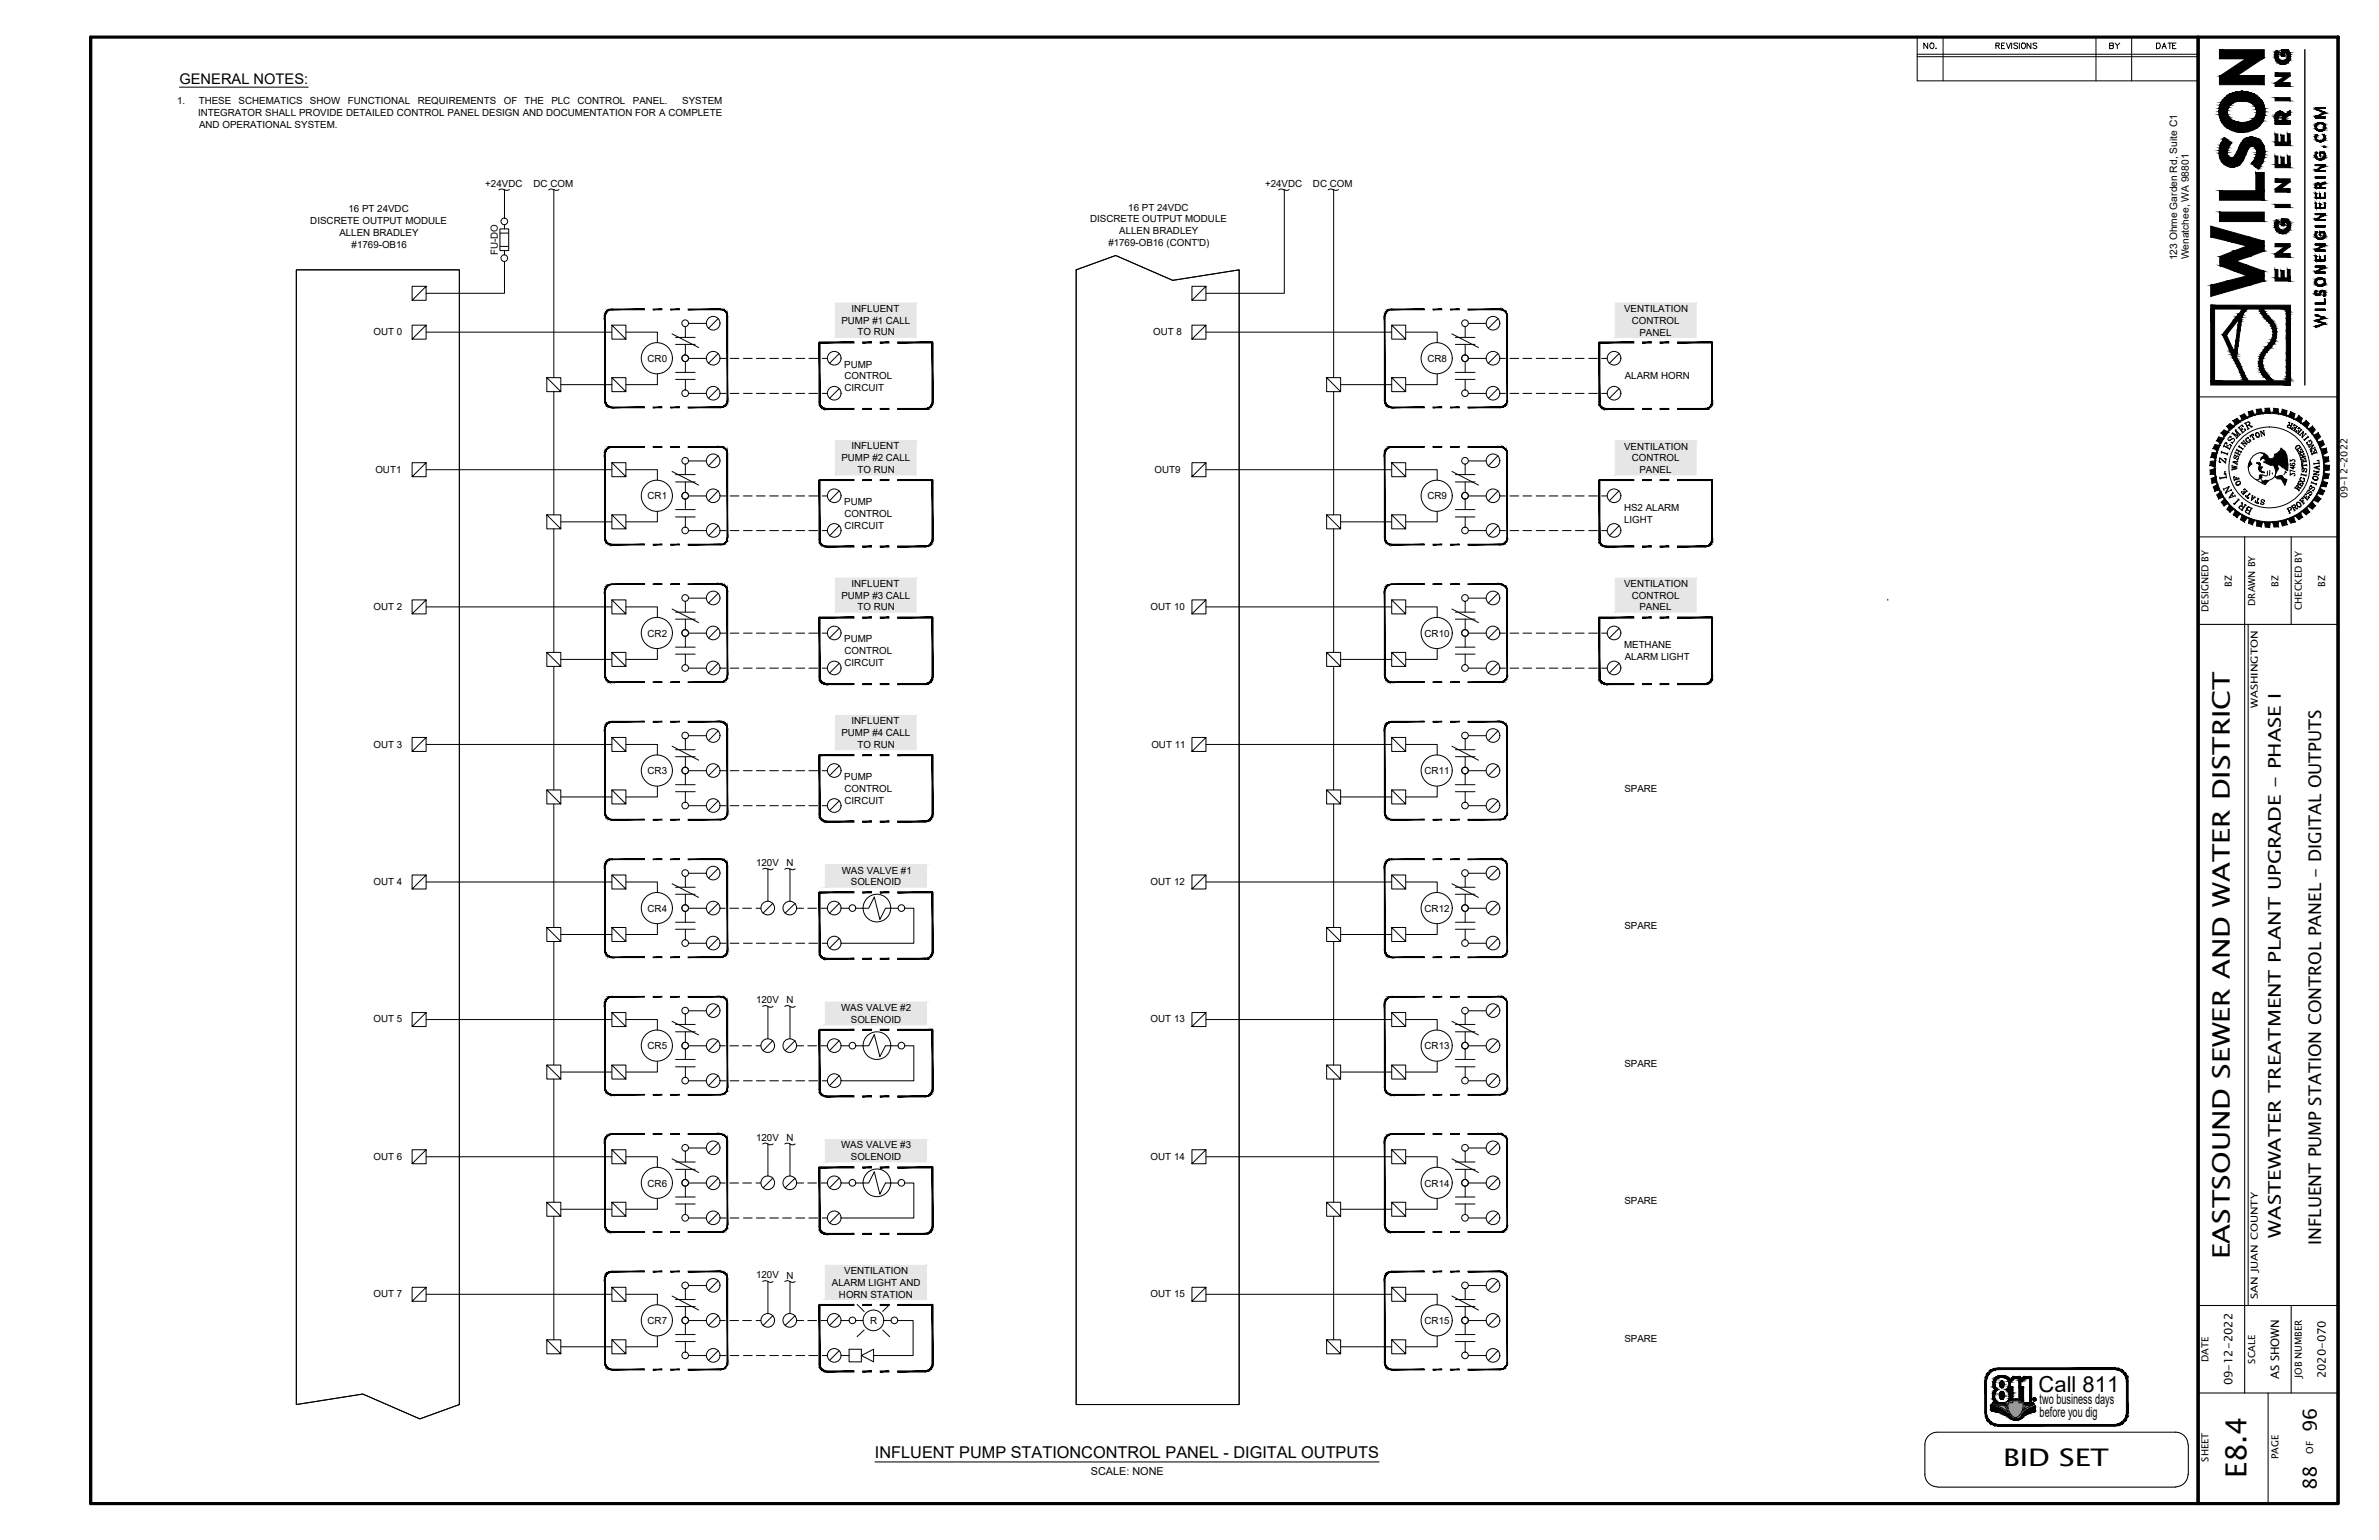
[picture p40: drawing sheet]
<svg xmlns="http://www.w3.org/2000/svg" width="432mm" height="279mm" viewBox="0 0 432 279" stroke-linecap="round" stroke-linejoin="round" font-family="sans-serif">
<defs><g id="words">
<g font-size="14.1">
<text x="410.9" y="53.5" transform="rotate(-90 410.9 53.5)">W</text>
<text x="109.7" y="57" transform="rotate(90 109.7 57)">_i i o i ._________i i_ i i__i i</text>
<text x="250.9" y="56" transform="rotate(90 250.9 56)">O Lili io LO Oi o O Oi</text>
<text x="132.2" y="248.5" transform="rotate(-90 132.2 248.5)">OS OS OS OS OS OS OS OS</text>
<text x="273.3" y="248.5" transform="rotate(-90 273.3 248.5)">iOS iOSi Oli OS OS iOS OS OS</text>
</g>
<text font-size="11.3" x="410.9" y="40.2" transform="rotate(-90 410.9 40.2)">ILSON</text>
<text font-size="8.5" x="361.5" y="250.4" transform="rotate(90 361.5 250.4)">co</text>
<text font-size="6.3" x="152.7" y="147.4" transform="rotate(-90 152.7 147.4)">0 0</text>
<g font-size="5.6">
<text x="152.7" y="123.4" transform="rotate(-90 152.7 123.4)">06</text>
<text x="294.2" y="123.4" transform="rotate(-90 294.2 123.4)">06</text>
</g>
<text font-size="5.3" x="407.7" y="268.2" transform="rotate(-90 407.7 268.2)">E8.4</text>
<g font-size="4.6">
<text x="102.4" y="70.9" transform="rotate(-90 102.4 70.9)">Z</text>
<text x="243.9" y="70.9" transform="rotate(-90 243.9 70.9)">Z</text>
<text x="152.7" y="72.6" transform="rotate(-90 152.7 72.6)">6 6</text>
<text x="294.2" y="72.6" transform="rotate(-90 294.2 72.6)">6 6</text>
<text x="219.5" y="86.5" transform="rotate(-90 219.5 86.5)">N</text>
<text x="102.4" y="95.8" transform="rotate(-90 102.4 95.8)">Z</text>
<text x="243.9" y="95.8" transform="rotate(-90 243.9 95.8)">Z</text>
<text x="152.7" y="97.5" transform="rotate(-90 152.7 97.5)">6 6</text>
<text x="294.2" y="97.5" transform="rotate(-90 294.2 97.5)">6 6</text>
<text x="219.5" y="111.4" transform="rotate(-90 219.5 111.4)">N</text>
<text x="102.4" y="120.8" transform="rotate(-90 102.4 120.8)">Z</text>
<text x="243.9" y="120.8" transform="rotate(-90 243.9 120.8)">Z</text>
<text x="219.5" y="136.2" transform="rotate(-90 219.5 136.2)">N</text>
<text x="102.4" y="145.8" transform="rotate(-90 102.4 145.8)">Z</text>
<text x="243.9" y="145.8" transform="rotate(-90 243.9 145.8)">Z</text>
<text x="219.5" y="161.1" transform="rotate(-90 219.5 161.1)">N</text>
<text x="102.4" y="170.7" transform="rotate(-90 102.4 170.7)">Z</text>
<text x="243.9" y="171.3" transform="rotate(-90 243.9 171.3)">0</text>
<text x="219.5" y="186.3" transform="rotate(-90 219.5 186.3)">N</text>
<text x="102.4" y="195.7" transform="rotate(-90 102.4 195.7)">Z</text>
<text x="243.9" y="195.7" transform="rotate(-90 243.9 195.7)">Z</text>
<text x="219.5" y="211.2" transform="rotate(-90 219.5 211.2)">N</text>
<text x="102.4" y="220.6" transform="rotate(-90 102.4 220.6)">Z</text>
<text x="243.9" y="220.6" transform="rotate(-90 243.9 220.6)">Z</text>
<text x="219.5" y="236.1" transform="rotate(-90 219.5 236.1)">N</text>
<text x="102.4" y="245.7" transform="rotate(-90 102.4 245.7)">0</text>
<text x="243.9" y="245.3" transform="rotate(-90 243.9 245.3)">Z</text>
</g>
<g font-size="4.4">
<text x="404.7" y="228.5" transform="rotate(-90 404.7 228.5)">EASTSOUND SEWER AND WATER DISTRICT</text>
<text x="363.6" y="265.9">BID SET</text>
</g>
<g font-size="4.2">
<text x="415.8" y="38.6" transform="rotate(-90 415.8 38.6)">ENGINEERING</text>
<text x="405.6" y="90.2" transform="rotate(-90 405.6 90.2)">ALZlea</text>
<text x="419.2" y="94.6" transform="rotate(-90 419.2 94.6)">fisieOFfd</text>
<text x="77.9" y="136.4" transform="rotate(-90 77.9 136.4)">N</text>
<text x="77.9" y="161.3" transform="rotate(-90 77.9 161.3)">5</text>
<text x="77.9" y="186.3" transform="rotate(-90 77.9 186.3)">N</text>
<text x="77.9" y="211.2" transform="rotate(-90 77.9 211.2)">N</text>
</g>
<text font-size="4" x="370" y="252.5">Call 811</text>
<g font-size="3.5">
<text x="364" y="7.7" transform="rotate(90 364 7.7)">&gt;</text>
<text x="420.5" y="259.8" transform="rotate(-90 420.5 259.8)">96</text>
<text x="420.5" y="270.3" transform="rotate(-90 420.5 270.3)">88</text>
</g>
<g font-size="3.2">
<text x="409.8" y="93.2" transform="rotate(-90 409.8 93.2)">95 /7) C2</text>
<text x="414" y="224.5" transform="rotate(-90 414 224.5)">WASTEWATER TREATMENT PLANT UPGRADE - PHASE I</text>
<text x="421.3" y="225.9" transform="rotate(-90 421.3 225.9)">INFLUENT PUMP STATION CONTROL PANEL - DIGITAL OUTPUTS</text>
</g>
<text font-size="3" x="158.8" y="264.6">INFLUENT PUMP STATIONCONTROL PANEL - DIGITAL OUTPUTS</text>
<g font-size="2.8">
<text x="101.5" y="34.9" transform="rotate(-90 101.5 34.9)">l</text>
<text x="234" y="35" transform="rotate(-90 234 35)">1</text>
<text x="243" y="34.5" transform="rotate(-90 243 34.5)">i</text>
</g>
<text font-size="2.7" x="32.6" y="15.2">GENERAL NOTES:</text>
<g font-size="2.6">
<text x="370.2" y="254.7">two business days</text>
<text x="370.2" y="257.1">before you dig</text>
</g>
<g font-size="2.5">
<text x="422" y="59.4" transform="rotate(-90 422 59.4)">WILSONENGINEERING.COM</text>
<text x="156.5" y="62" transform="rotate(90 156.5 62)">1</text>
<text x="159.6" y="62" transform="rotate(90 159.6 62)">1</text>
<text x="298" y="62" transform="rotate(90 298 62)">1</text>
<text x="301.2" y="62" transform="rotate(90 301.2 62)">I</text>
<text x="158.2" y="74.3" transform="rotate(-90 158.2 74.3)">I</text>
<text x="161.4" y="74.3" transform="rotate(-90 161.4 74.3)">I</text>
<text x="299.8" y="74.3" transform="rotate(-90 299.8 74.3)">1</text>
<text x="302.9" y="74.3" transform="rotate(-90 302.9 74.3)">I</text>
<text x="156.5" y="87" transform="rotate(90 156.5 87)">I</text>
<text x="159.6" y="87" transform="rotate(90 159.6 87)">I</text>
<text x="298" y="87" transform="rotate(90 298 87)">I</text>
<text x="301.2" y="87" transform="rotate(90 301.2 87)">I</text>
<text x="421" y="88.1" transform="rotate(-90 421 88.1)">JONAL SS</text>
<text x="156.5" y="99" transform="rotate(90 156.5 99)">I</text>
<text x="159.6" y="99" transform="rotate(90 159.6 99)">I</text>
<text x="298" y="99" transform="rotate(90 298 99)">I</text>
<text x="301.2" y="99.1" transform="rotate(90 301.2 99.1)">I</text>
<text x="156.5" y="111.9" transform="rotate(90 156.5 111.9)">I</text>
<text x="159.6" y="111.9" transform="rotate(90 159.6 111.9)">I</text>
<text x="299.8" y="112.2" transform="rotate(-90 299.8 112.2)">I</text>
<text x="302.9" y="112.2" transform="rotate(-90 302.9 112.2)">I</text>
<text x="156.5" y="123.9" transform="rotate(90 156.5 123.9)">1</text>
<text x="159.6" y="123.9" transform="rotate(90 159.6 123.9)">1</text>
<text x="298" y="123.9" transform="rotate(90 298 123.9)">I</text>
<text x="301.2" y="123.9" transform="rotate(90 301.2 123.9)">I</text>
<text x="156.5" y="136.8" transform="rotate(90 156.5 136.8)">I</text>
<text x="159.6" y="136.8" transform="rotate(90 159.6 136.8)">I</text>
<text x="156.5" y="148.9" transform="rotate(90 156.5 148.9)">I</text>
<text x="159.6" y="148.9" transform="rotate(90 159.6 148.9)">I</text>
<text x="134.1" y="164.9" transform="rotate(-90 134.1 164.9)">I</text>
<text x="146.5" y="164.7" transform="rotate(90 146.5 164.7)">1</text>
<text x="134.1" y="189.8" transform="rotate(-90 134.1 189.8)">I</text>
<text x="146.5" y="189.7" transform="rotate(90 146.5 189.7)">1</text>
<text x="134.1" y="214.7" transform="rotate(-90 134.1 214.7)">I</text>
<text x="146.5" y="214.5" transform="rotate(90 146.5 214.5)">I</text>
<text x="134.1" y="239.7" transform="rotate(-90 134.1 239.7)">I</text>
<text x="146.5" y="239.4" transform="rotate(90 146.5 239.4)">I</text>
</g>
<g font-size="2.1">
<text x="405.2" y="251.3" transform="rotate(-90 405.2 251.3)">09-12-2022</text>
<text x="413.7" y="250.3" transform="rotate(-90 413.7 250.3)">AS SHOWN</text>
<text x="422.1" y="250.1" transform="rotate(-90 422.1 250.1)">2020-070</text>
</g>
<text font-size="2" x="198" y="267.6">SCALE: NONE</text>
<g font-size="1.9">
<text x="395.2" y="47.2" transform="rotate(-90 395.2 47.2)">123 Ohme Garden Rd, Suite C1</text>
<text x="397.3" y="47.1" transform="rotate(-90 397.3 47.1)">Wenatchee, WA 98801</text>
</g>
<g font-size="1.8">
<text x="382.8" y="7.8" transform="rotate(90 382.8 7.8)">m</text>
<text x="32.1" y="18.9">1.</text>
<text x="35.9" y="21">INTEGRATOR SHALL PROVIDE DETAILED CONTROL PANEL DESIGN AND DOCUMENTATION FOR A COMPLETE</text>
<text x="36.1" y="18.9">THESE</text>
<text x="36.1" y="23.2">AND OPERATIONAL SYSTEM.</text>
<text x="43.3" y="18.9">SCHEMATICS</text>
<text x="56.3" y="18.9">SHOW</text>
<text x="63.1" y="18.9">FUNCTIONAL</text>
<text x="75.8" y="18.9">REQUIREMENTS</text>
<text x="91.4" y="18.9">OF</text>
<text x="95.2" y="18.9">THE</text>
<text x="100.1" y="18.9">PLC</text>
<text x="104.8" y="18.9">CONTROL</text>
<text x="114.9" y="18.9">PANEL.</text>
<text x="123.8" y="18.9">SYSTEM</text>
<text x="88.1" y="33.8">+24VDC</text>
<text x="96.8" y="33.8">DC COM</text>
<text x="229.6" y="33.8">+24VDC</text>
<text x="238.3" y="33.8">DC COM</text>
<text x="56.3" y="40.7">DISCRETE OUTPUT MODULE</text>
<text x="63.2" y="38.5">16 PT 24VDC</text>
<text x="197.9" y="40.3">DISCRETE OUTPUT MODULE</text>
<text x="204.8" y="38.2">16 PT 24VDC</text>
<text x="61.6" y="42.8">ALLEN BRADLEY</text>
<text x="63.8" y="45">#1769-OB16</text>
<text x="90.4" y="46.3" transform="rotate(-90 90.4 46.3)">FU-DO</text>
<text x="201.2" y="44.6">#1769-OB16 (CONT'D)</text>
<text x="203.1" y="42.5">ALLEN BRADLEY</text>
<text x="152.7" y="58.7">PUMP #1 CALL</text>
<text x="154.6" y="56.6">INFLUENT</text>
<text x="294.8" y="56.6">VENTILATION</text>
<text x="296.2" y="58.7">CONTROL</text>
<text x="67.8" y="60.8">OUT 0</text>
<text x="117.5" y="65.7">CR0</text>
<text x="155.6" y="60.8">TO RUN</text>
<text x="209.3" y="60.8">OUT 8</text>
<text x="259.1" y="65.7">CR8</text>
<text x="297.6" y="60.9">PANEL</text>
<text x="153.2" y="66.7">PUMP</text>
<text x="153.3" y="68.8">CONTROL</text>
<text x="153.3" y="70.9">CIRCUIT</text>
<text x="294.9" y="68.8">ALARM HORN</text>
<text x="152.7" y="83.6">PUMP #2 CALL</text>
<text x="154.6" y="81.5">INFLUENT</text>
<text x="294.8" y="81.6">VENTILATION</text>
<text x="296.2" y="83.7">CONTROL</text>
<text x="68.1" y="85.7">OUT1</text>
<text x="155.6" y="85.8">TO RUN</text>
<text x="209.5" y="85.7">OUT9</text>
<text x="297.6" y="85.9">PANEL</text>
<text x="416.6" y="87.9" transform="rotate(-90 416.6 87.9)">% , 37463 _ /A</text>
<text x="117.5" y="90.6">CR1</text>
<text x="153.2" y="91.6">PUMP</text>
<text x="153.3" y="93.7">CONTROL</text>
<text x="153.3" y="95.9">CIRCUIT</text>
<text x="259.1" y="90.6">CR9</text>
<text x="294.8" y="92.7">HS2 ALARM</text>
<text x="294.8" y="94.8">LIGHT</text>
<text x="426.1" y="90.4" transform="rotate(-90 426.1 90.4)">09-12-2022</text>
<text x="154.6" y="106.5">INFLUENT</text>
<text x="294.8" y="106.5">VENTILATION</text>
<text x="405.1" y="106.4" transform="rotate(-90 405.1 106.4)">BZ</text>
<text x="413.6" y="106.4" transform="rotate(-90 413.6 106.4)">BZ</text>
<text x="422" y="106.4" transform="rotate(-90 422 106.4)">BZ</text>
<text x="67.8" y="110.7">OUT 2</text>
<text x="152.7" y="108.6">PUMP #3 CALL</text>
<text x="155.6" y="110.7">TO RUN</text>
<text x="208.9" y="110.7">OUT 10</text>
<text x="296.2" y="108.6">CONTROL</text>
<text x="297.6" y="110.7">PANEL</text>
<text x="400.9" y="111" transform="rotate(-90 400.9 111)">DESIGNED BY</text>
<text x="409.3" y="109.9" transform="rotate(-90 409.3 109.9)">DRAWN BY</text>
<text x="417.8" y="110.7" transform="rotate(-90 417.8 110.7)">CHECKED BY</text>
<text x="117.5" y="115.5">CR2</text>
<text x="153.2" y="116.5">PUMP</text>
<text x="153.3" y="118.7">CONTROL</text>
<text x="258.6" y="115.5">CR10</text>
<text x="294.8" y="117.6">METHANE</text>
<text x="294.9" y="119.8">ALARM LIGHT</text>
<text x="153.3" y="120.8">CIRCUIT</text>
<text x="154.6" y="131.4">INFLUENT</text>
<text x="409.8" y="128.5" transform="rotate(-90 409.8 128.5)">WASHINGTON</text>
<text x="67.8" y="135.6">OUT 3</text>
<text x="152.7" y="133.5">PUMP #4 CALL</text>
<text x="155.6" y="135.7">TO RUN</text>
<text x="209" y="135.6">OUT 11</text>
<text x="117.5" y="140.5">CR3</text>
<text x="153.2" y="141.5">PUMP</text>
<text x="153.3" y="143.6">CONTROL</text>
<text x="258.6" y="140.5">CR11</text>
<text x="294.8" y="143.6">SPARE</text>
<text x="153.3" y="145.8">CIRCUIT</text>
<text x="67.8" y="160.6">OUT 4</text>
<text x="137.2" y="157.1">120V</text>
<text x="142.7" y="157.1">N</text>
<text x="152.8" y="158.5">WAS VALVE #1</text>
<text x="154.4" y="160.6">SOLENOID</text>
<text x="208.9" y="160.6">OUT 12</text>
<text x="117.5" y="165.4">CR4</text>
<text x="258.6" y="165.4">CR12</text>
<text x="294.8" y="168.6">SPARE</text>
<text x="67.8" y="185.5">OUT 5</text>
<text x="137.2" y="182.1">120V</text>
<text x="142.7" y="182.1">N</text>
<text x="152.7" y="183.5">WAS VALVE #2</text>
<text x="154.4" y="185.5">SOLENOID</text>
<text x="208.9" y="185.5">OUT 13</text>
<text x="117.5" y="190.4">CR5</text>
<text x="258.6" y="190.4">CR13</text>
<text x="294.8" y="193.5">SPARE</text>
<text x="137.2" y="207">120V</text>
<text x="142.7" y="207">N</text>
<text x="152.7" y="208.3">WAS VALVE #3</text>
<text x="67.8" y="210.4">OUT 6</text>
<text x="117.5" y="215.3">CR6</text>
<text x="154.4" y="210.5">SOLENOID</text>
<text x="208.9" y="210.4">OUT 14</text>
<text x="258.6" y="215.3">CR14</text>
<text x="294.8" y="218.4">SPARE</text>
<text x="137.2" y="231.9">120V</text>
<text x="142.7" y="232">N</text>
<text x="151" y="233.3">ALARM LIGHT AND</text>
<text x="153.2" y="231.1">VENTILATION</text>
<text x="67.8" y="235.4">OUT 7</text>
<text x="152.3" y="235.5">HORN STATION</text>
<text x="208.9" y="235.4">OUT 15</text>
<text x="409.8" y="235.6" transform="rotate(-90 409.8 235.6)">SAN JUAN COUNTY</text>
<text x="117.5" y="240.2">CR7</text>
<text x="157.9" y="240.2">R</text>
<text x="258.6" y="240.2">CR15</text>
<text x="294.8" y="243.4">SPARE</text>
<text x="400.9" y="247.1" transform="rotate(-90 400.9 247.1)">DATE</text>
<text x="409.3" y="247.4" transform="rotate(-90 409.3 247.4)">SCALE</text>
<text x="417.8" y="250" transform="rotate(-90 417.8 250)">JOB NUMBER</text>
<text x="419.9" y="263.7" transform="rotate(-90 419.9 263.7)">OF</text>
<text x="400.9" y="265.2" transform="rotate(-90 400.9 265.2)">SHEET</text>
<text x="413.6" y="264.7" transform="rotate(-90 413.6 264.7)">PAGE</text>
</g>
<g font-size="1.1">
<text x="366.8" y="7.7" transform="rotate(90 366.8 7.7)">O</text>
<text x="368.9" y="7.7" transform="rotate(90 368.9 7.7)">Q</text>
</g>
<text font-size=".4" x="369.1" y="254">R</text>
</g></defs>
<path d="M16.4 6.7h408v266.1h-408zM16.4 6.7v266.1M399 6.7v266.1M424.4 6.7v266.1" fill="none" stroke="#000" stroke-width=".57"/>
<g fill="none" stroke="#000" stroke-width=".18">
<path d="M32.6 15.8h23.3M348 10.3h51M348 9.8h51M348 6.7v8h51M349.9 7.8v1l-.7-1v1M350.5 7.8a.51 .51 0 0 1 .5 .5 .51 .51 0 0 1-.4 .5 .63 .63 0 0 1-.1-1zM351.4 8.7v.1M352.7 6.7v8M362.3 8.3l.5-.1v-.4h-.5v1M362.6 8.3l.3 .5M368.6 7.8v1l-.7-1v1M380.4 6.7v8"/>
<path d="M383.9 7.8l.4 .5 .4-.5M386.9 6.7v8M391.4 7.8h.3a.52 .52 0 0 1 .4 .5 .52 .52 0 0 1-.4 .5h-.3zM392.4 8.8l.4-1 .4 1M392.6 8.4h.5M393.5 7.8h.6M393.8 7.8v1M394.3 8.3h.4M395 7.8h-.7v1h.7M90.6 34.5a.73 .73 0 0 1 .9 0M91.5 34.4a.73 .73 0 0 0 .9 0M91.6 34.4v5.2"/>
<path d="M100.5 34.4v34.1M233.1 34.4v18.8h-14.2M242.1 34.4v34.1M53.8 49h29.6v205.8l-7.2 2.6-10.4-4.5-12 1.9zM77.3 59l-2.5 2.5v-2.5h2.5v2.5h-2.5M77.3 51.9l-2.5 2.6v-2.6h2.5v2.6h-2.5M90.7 41.5h1.6v4h-1.6zM90.7 42.3h1.6M90.7 44.7h1.6M91.6 47.5v5.7h-14.3M91.6 40.8v.7M91.6 45.5v.7"/>
<path d="M195.3 49l7.2-2.6 10.4 4.5 12-1.9v205.8h-29.6zM218.9 59l-2.6 2.5v-2.5h2.6v2.5h-2.6M218.9 51.9l-2.6 2.6v-2.6h2.6v2.6h-2.6M77.3 60.3h33.8M100.5 71.1v22.3M101.8 69.8h9.3M137.3 71.4h1.6M137.3 65h1.6M139.7 71.4h1.6M139.7 65h1.6M142 71.4h1.6M142 65h1.6"/>
<path d="M144.5 71.4h1.5M144.5 65h1.5M146.8 71.4h1.6M146.8 65h1.6M150 74.1v.2M152.3 64.1l-1.7 1.8M169.2 62v.2M218.9 60.3h33.7M242.1 71.1v22.3M243.3 69.8h9.3M278.8 71.4h1.6M278.8 65h1.6"/>
<path d="M281.2 71.4h1.6M281.2 65h1.6M283.6 71.4h1.6M283.6 65h1.6M285.9 71.4h1.6M285.9 65h1.6M288.4 71.4h1.5M288.4 65h1.5M291.5 74.1v.2M293.9 64.1l-1.8 1.8M310.8 62v.2M407.4 76.8l.8-.3 .2 .4-.5 .4"/>
<path d="M407.5 76.8l.6 1.1M407.6 78.1l-.2-.3 .2 .2-.7 .6M407.6 76.8l.5 1M408 76.6h.3l-.1 .4M408.1 77.2h.2l.4 .3v-.2M408.2 77.2l.5 .3v-.2M408.2 77.7l-.3 .2M408.6 78.9l.5 .8M408.7 78.9l.4 .8M408.9 78.8l.2 .2-.2-.3-.5 .4 .1 .2-.1-.2M409.6 78.5a.42 .42 0 0 0-.2 .6 .42 .42 0 0 0 .7 0 .39 .39 0 0 0-.1-.5 .39 .39 0 0 0-.6 .1l.2 .5 .2 .1M409.6 78.5a.5 .5 0 0 1 .4 .8"/>
<path d="M410.3 78.2l-.1 .1M410.4 79.1h.2M410.8 78.2l.2 .8-.6-.6M411 78.1l-.3 .1M411 78.9l-.7-.7 .2 .9M77.3 83.9l-2.5 2.6v-2.6h2.5v2.6h-2.5M77.3 85.2h33.8M100.5 95.9v22.5M101.8 94.7h9.3M137.3 96.3h1.6M137.3 90h1.6M139.7 96.3h1.6"/>
<path d="M139.7 90h1.6M142 96.3h1.6M142 90h1.6M144.5 96.3h1.5M144.5 90h1.5M146.8 96.3h1.6M146.8 90h1.6M150 99.1v.2M152.3 89l-1.7 1.9M169.2 87v.2M218.9 85.2h33.7M242.1 95.9v22.5"/>
<path d="M243.3 94.7h9.3M278.8 96.3h1.6M278.8 90h1.6M281.2 96.3h1.6M281.2 90h1.6M283.6 96.3h1.6M283.6 90h1.6M285.9 96.3h1.6M285.9 90h1.6M288.4 96.3h1.5M288.4 90h1.5M291.5 99.1v.2"/>
<path d="M293.9 89l-1.8 1.9M310.8 87v.2M408.4 84.1l-.1 .2 .1-.4 .2 .3-.5 .4 .3-.9 .3 .5-.6 .5a2.42 2.42 0 0 1 2.9-2.5l.5 .5 .3 .4 .3 .1 .6-.1 .1-.2-.2 1.4 .3 .8a1.37 1.37 0 0 1-1 2l-.7 .8-.5-.1a4.8 4.8 0 0 1-2.5-2.1l-.1-1M410.3 82.2l.6 .2v.2l-.5 .4-.1 .5 .4-.4 .2 .1 .2 .1 .1 .3-.1 .2h-.3l1.3 .7 .5-.1M410.3 86.9l.3 .3-.1 .3 .6 .3 .6-.6-.5-.1-.5 .1v.2l.3 .2 .5-.4-.7 .2 .2 .1 .3-.2M412 85.3l-.1 .9M412.4 85.8v.2M412.6 83.7l.2 .1-1.1-.2 .4 .2 .8 .1v-.3l-.8 .1-.6-.3 .2 .3 1.2 .3 .2 .3-.2-.9-.8 .2-.9-.7 .3 .3-.3-.6-.2 .3 .4 .2 .1 .6 1.3 .4 .3 .5 .2 .7v-.3l-.4-2-.1 .3-.7 .3-1.1-1.1 .1 .2-.5 .4 .4-.2 .3 .3 .1 .6 1.3 .4 .4 .7 .1 .6 .2-.5-.5-2.6-.2 .8-.6 .2-.4-.2-.3-.6-.5-.3 .1 .4-.5 .4v.1l.3-.1 .4 .1v.7l1 .4h.5l.4 .8v.5M412.8 82.9v-.5a1.81 1.81 0 0 0 1.2-1.1l.8 .7 .3 .7 .2 1.6-.1 1.1-1.3-.9-.3-.2-.3 .1 .3 .7-.7 1.2 .2 .3 1-.4 .4 .6 .6 .2-.4 1.1-.6-1.2h-.8l-.4-.5 .5 .3 .7 .2 .6 .9 .3-.7-.5-.2-.4-.6-.8 .3 .8 .1 .6 .9 .1-.5-.3-.2-.4-.5-.6 .2h.6l.6 .8v-.3l-.6-.5h-.3M414.9 82.4l.2 1-.4-1.4 .5 2.3-.7-2.5 .7 3-.9-3.1 .9 3.6-1.1-3.9 .9 3.8-1-3.7 .7 3.4-.8-3.2 .6 3.1-.7-2.9 .4 2.7-.6-2.6 .4 2.5-.6-2.3 .3 2.1-.5-1.9 .3 1.9-.5-1.9 .3 1.9M415 85.7l-.3-.1 .1 .1-.3 .4M77.3 108.8l-2.5 2.6v-2.6h2.5v2.6h-2.5"/>
<path d="M77.3 110.1h33.8M101.8 119.6h9.3M137.3 114.9h1.6M139.7 114.9h1.6M142 114.9h1.6M144.5 114.9h1.5M146.8 114.9h1.6M149.2 114.9h1M152.3 114l-1.7 1.8M169.2 112v.1M218.9 110.1h33.7M243.3 119.6h9.3"/>
<path d="M278.8 114.9h1.6M281.2 114.9h1.6M283.6 114.9h1.6M285.9 114.9h1.6M288.4 114.9h1.5M290.7 114.9h1M293.9 114l-1.8 1.8M310.8 112v.1M342.6 108.9h.1M407.4 113.3v123.6M408.1 113.3v123.6M77.3 135.1h33.8"/>
<path d="M100.5 120.9v22.4M137.3 121.2h1.6M137.3 139.8h1.6M139.7 121.2h1.6M139.7 139.8h1.6M142 121.2h1.6M142 139.8h1.6M144.5 121.2h1.5M144.5 139.8h1.5M169.2 136.9v.2M218.9 135.1h33.7M242.1 120.9v22.4"/>
<path d="M278.8 121.2h1.6M281.2 121.2h1.6M283.6 121.2h1.6M285.9 121.2h1.6M100.5 145.9v22.4M101.8 144.6h9.3M137.3 146.2h1.6M138.4 157.7a.73 .73 0 0 1 1 0M139.4 157.7v5.8M139.4 157.6a.73 .73 0 0 0 .9 0M139.7 146.2h1.6M142 146.2h1.6"/>
<path d="M142.4 157.7a.73 .73 0 0 1 1 0M143.4 157.7v5.8M143.4 157.6a.73 .73 0 0 0 .9 0M144.5 146.2h1.5M242.1 145.9v22.4M243.3 144.6h9.3M77.3 160h33.8M100.5 170.8v22.4M101.8 169.5h9.3M137.2 164.8h.9M137.3 171.1h1.6M139.7 171.1h1.6"/>
<path d="M140.3 163.9l-1.8 1.8M142 171.1h1.6M144.3 163.9l-1.8 1.8M144.5 171.1h1.5M144.7 164.8h1.2M146.8 171.1h1.6M149 164.8h1.2M149.2 171.1h1M150 173.9v.2M152.3 170.2l-1.7 1.8M152.3 163.9l-1.7 1.8M152.7 164.8h1.4"/>
<path d="M155.4 164.8h2.3l1-2 1 4 1-2h2.3M164.3 164.8h1.6v6.3h-13.2M169.2 161.8v.2M218.9 160h33.7M242.1 170.8v22.4M243.3 169.5h9.3M77.3 185h33.8M100.5 195.8v22.3M101.8 194.5h9.3M137.2 189.7h.9M137.3 196.1h1.6M138.4 182.6a.73 .73 0 0 1 1 0"/>
<path d="M139.4 182.6v5.9M139.4 182.6a.73 .73 0 0 0 .9 0M139.7 196.1h1.6M140.3 188.8l-1.8 1.8M142 196.1h1.6M143.4 182.6v5.9M144.3 182.6a.9 .9 0 0 1-1.1-.1l-.8 .1M144.3 188.8l-1.8 1.8M144.5 196.1h1.5M144.7 189.7h1.2M146.8 196.1h1.6M149 189.7h1.2"/>
<path d="M149.2 196.1h1M150 198.8v.2M152.3 195.1l-1.7 1.9M152.3 188.8l-1.7 1.8M152.7 189.7h1.4M155.4 189.7h2.3l1-2 1 4 1-2h2.3M164.3 189.7h1.6v6.4h-13.2M169.2 186.8v.1M218.9 185h33.7M242.1 195.8v22.3M243.3 194.5h9.3M252.6 193.2l2.5 2.6v-2.6h-2.5v2.6h2.5"/>
<path d="M252.6 198.6v.1M260.9 192.6v1.9h-5.8M77.3 209.9h33.8M101.8 219.4h9.3M137.2 214.6h.9M138.4 207.6a.73 .73 0 0 1 1 0M139.4 207.6v5.8M139.4 207.5a.73 .73 0 0 0 .9 0M140.3 213.7l-1.8 1.8M143.4 207.6v5.8M144.3 207.5a.9 .9 0 0 1-1.1-.1l-.8 .2M144.3 213.7l-1.8 1.8"/>
<path d="M144.7 214.6h1.2M149 214.6h1.2M152.3 213.7l-1.7 1.8M152.7 214.6h1.4M155.4 214.6h2.3l1-2 1 4.1 1-2.1h2.3M164.3 214.6h1.6v6.4h-13.2M169.2 211.7v.2M218.9 209.9h33.7M243.3 219.4h9.3M252.6 218.1l2.5 2.6v-2.6h-2.5v2.6h2.5M252.6 208.6l2.5 2.5v-2.5h-2.5v2.5h2.5M255.1 209.9h5.8v1.9"/>
<path d="M260.9 217.5v1.9h-5.8M77.3 233.6l-2.5 2.5v-2.5h2.5v2.5h-2.5M77.3 234.8h33.8M100.5 220.7v22.4M137.2 239.6h.9M137.3 221h1.6M138.4 232.5a.73 .73 0 0 1 1 0M139.4 232.5v5.8M139.4 232.5a.73 .73 0 0 0 .9 0M139.7 221h1.6M140.3 238.7l-1.8 1.8M142 221h1.6"/>
<path d="M143.4 232.5v5.8M144.3 232.5a.9 .9 0 0 1-1.1-.1l-.8 .1M144.3 238.7l-1.8 1.8M144.5 221h1.5M144.7 239.6h1.2M146.8 221h1.6M149 239.6h1.2M149.2 221h1M150 223.8v.2M152.3 220.1l-1.7 1.8M152.3 238.7l-1.7 1.8M152.7 239.6h1.4"/>
<path d="M155.4 239.6h1.3M155.6 236.7l1.2 1.2M160.5 239.6h1.2M161.5 236.7l-1.3 1.2M163 239.6h2.7v6.3h-7.1M169.2 236.7v.2M218.9 234.8h33.7M242.1 220.7v22.4M252.6 233.6l2.5 2.5v-2.5h-2.5v2.5h2.5M252.6 223.5v.1M255.1 234.8h5.8v1.9M101.8 244.3h9.3"/>
<path d="M111.1 243.1l2.5 2.5v-2.5h-2.5v2.5h2.5M111.1 248.4v.1M119.3 242.4v1.9h-5.7M137.3 245.9h1.6M139.7 245.9h1.6M142 245.9h1.6M144.5 245.9h1.5M146.8 245.9h1.6M149.2 245.9h1M150 248.7v.2M152.3 245l-1.7 1.8M152.7 245.9h1.4"/>
<path d="M154.1 244.8h2.2v2.3h-2.2zM156.3 245.9l2.3-1.1v2.3zM156.8 241.3l-1.2 1.2M160.2 241.3l1.3 1.2M243.3 244.3h9.3M252.6 243.1l2.5 2.5v-2.5h-2.5v2.5h2.5M252.6 248.4v.1M260.9 242.4v1.9h-5.8M369.1 254.6l.1 .3M369.1 255l.3 .2M369.2 256.2h-.2M369.4 255.9l-.2 .2"/>
<path d="M369.4 255.3v.6M158.8 265.2h91.5"/>
<circle cx="91.5" cy="46.8" r=".6"/>
<circle cx="91.5" cy="40.2" r=".6"/>
<circle cx="151.4" cy="65" r="1.24"/>
<circle cx="293" cy="65" r="1.24"/>
<circle cx="151.4" cy="89.9" r="1.24"/>
<circle cx="293" cy="89.9" r="1.24"/>
<circle cx="411.9" cy="84.8" r="10"/>
<circle cx="411.9" cy="84.8" r="9.9"/>
<circle cx="411.9" cy="84.8" r="7.3"/>
<circle cx="151.4" cy="114.8" r="1.24"/>
<circle cx="293" cy="114.8" r="1.24"/>
<circle cx="139.4" cy="164.8" r="1.24"/>
<circle cx="143.4" cy="164.8" r="1.24"/>
<circle cx="151.4" cy="171.1" r="1.24"/>
<circle cx="151.4" cy="164.8" r="1.24"/>
<circle cx="154.7" cy="164.8" r=".6"/>
<circle cx="159.2" cy="164.8" r="2.51"/>
<circle cx="163.6" cy="164.8" r=".6"/>
<circle cx="139.4" cy="189.7" r="1.24"/>
<circle cx="143.4" cy="189.7" r="1.24"/>
<circle cx="151.4" cy="196.1" r="1.24"/>
<circle cx="151.4" cy="189.7" r="1.24"/>
<circle cx="154.7" cy="189.7" r=".6"/>
<circle cx="159.2" cy="189.7" r="2.51"/>
<circle cx="163.6" cy="189.7" r=".6"/>
<circle cx="260.8" cy="189.7" r="2.83"/>
<circle cx="139.4" cy="214.6" r="1.24"/>
<circle cx="143.4" cy="214.6" r="1.24"/>
<circle cx="151.4" cy="214.6" r="1.24"/>
<circle cx="154.7" cy="214.6" r=".6"/>
<circle cx="159.2" cy="214.6" r="2.51"/>
<circle cx="163.6" cy="214.6" r=".6"/>
<circle cx="260.8" cy="214.6" r="2.83"/>
<circle cx="119.2" cy="239.6" r="2.83"/>
<circle cx="139.4" cy="239.6" r="1.24"/>
<circle cx="143.4" cy="239.6" r="1.24"/>
<circle cx="151.4" cy="220.9" r="1.24"/>
<circle cx="151.4" cy="239.6" r="1.24"/>
<circle cx="154.7" cy="239.6" r=".6"/>
<circle cx="158.5" cy="239.6" r="1.87"/>
<circle cx="162.3" cy="239.6" r=".6"/>
<circle cx="260.8" cy="239.6" r="2.83"/>
<circle cx="151.4" cy="245.9" r="1.24"/>
<circle cx="369.2" cy="253.8" r=".22"/>
</g>
<path d="M418.3 9v60.8" fill="none" stroke="#000" stroke-width=".25"/>
<g fill="#000" stroke="#000" stroke-width=".18">
<path d="M420.4 21.1h.4zM420.2 21.1h.2zM420.8 23.7h.7zM420.9 23.7h.5zM420.9 22.2h.3zM421.4 23.6h.4zM421.7 23.5h.2zM421.7 20.4h.3zM421.9 24.8v.2zM421.9 20.5h.1zM405.2 64.7h.8zM368.3 256.2h1z"/>
<path d="M369.1 253.7h.2zM369.2 253.7h.1zM369.3 254.1h.1z"/>
<path d="M420.2 19.7h.2zM420.2 19.7h.2z"/>
<path d="M420.2 19.7h.2zM420.2 19.7h.2zM420.2 19.7h.2zM420.2 19.7h.2z"/>
<path d="M420.2 19.7l.2 .1zM420.2 19.7l.2 .1z"/>
<path d="M420.4 19.7l.4 .2zM420.4 19.7l.4 .2h-.4z"/>
<path d="M420.4 19.9l1.6 .5-1.2-.5zM420.4 19.9l1.6 .5h-.4z"/>
<path d="M420.4 19.6h1.6zM420.3 19.6h1.7zM420.3 19.6h1.7zM420.3 19.6h1.7z"/>
<path d="M420.3 19.6h1.7zM420.2 19.6h1.8z"/>
<path d="M420.2 19.6h1.8zM420.2 19.6h1.8zM420.2 19.6h1.8zM420.2 19.6h1.8zM420.2 19.6h1.8zM420.2 19.6h1.8zM420.2 19.6h1.8zM420.2 19.6h1.8z"/>
<path d="M420.2 19.6l1.8 .1zM420.2 19.6l1.8 .1zM420.2 19.7h1.8zM420.2 19.7h1.8zM420.2 19.7h1.8zM420.2 19.7h1.8z"/>
<path d="M420.2 25h.2zM420.2 25h.2z"/>
<path d="M420.2 25h.2zM420.2 25h.2z"/>
<path d="M420.2 23h.2zM420.2 23h.2z"/>
<path d="M420.2 23h.2zM420.2 23h.2z"/>
<path d="M420.2 21.2h1.8zM420.2 21.2h1.8z"/>
<path d="M420.4 24.5h.2zM420.4 24.5h.2z"/>
<path d="M420.2 25l.2 .1zM420.2 25l.2 .1z"/>
<path d="M420.2 25.1l.2 .2v-.2zM420.2 25.1l.2 .2z"/>
<path d="M420.4 22.5h.2zM420.4 22.5h.2z"/>
<path d="M420.2 22.9l.2 .1zM420.2 22.9l.2 .1z"/>
<path d="M420.2 23l.2 .1zM420.2 23l.2 .1z"/>
<path d="M420.2 23.1l.2 .2v-.2zM420.2 23.1l.2 .2z"/>
<path d="M420.4 21.1h.2zM420.4 21.1h.2z"/>
<path d="M420.2 21.1l.2 .1zM420.2 21.1l.2 .1z"/>
<path d="M420.4 24.4h.2zM420.4 24.4h.2z"/>
<path d="M420.4 24.4h.2zM420.4 24.4h.2z"/>
<path d="M420.3 24.6h.1zM420.3 24.6h.2z"/>
<path d="M420.3 24.6l.1 .2zM420.3 24.6l.1 .2h-.2z"/>
<path d="M420.2 24.8h.2zM420.2 24.8h.2z"/>
<path d="M420.2 24.8l.2 .2v-.2zM420.2 24.8l.2 .2z"/>
<path d="M420.4 25v.1zM420.4 25v.1z"/>
<path d="M420.4 25.2l.2 .1zM420.4 25.2l.2 .1h-.2zM420.4 25.3h.2zM420.4 25.3h.2z"/>
<path d="M420.3 22.7h.1zM420.3 22.7h.2z"/>
<path d="M420.3 22.7h.1zM420.3 22.7h.1z"/>
<path d="M420.2 22.7l.2 .1zM420.2 22.7l.2 .1z"/>
<path d="M420.2 22.8l.2 .1v-.1zM420.2 22.8l.2 .1z"/>
<path d="M420.4 23v.2zM420.4 23v.2z"/>
<path d="M420.4 23.2v.1zM420.4 23.2v.1z"/>
<path d="M420.4 23.3l.1 .1zM420.4 23.3l.1 .1z"/>
<path d="M420.4 23.4h.2zM420.4 23.4h.2zM420.4 23.4h.2zM420.4 23.4h.2z"/>
<path d="M420.4 24.4h.2zM420.4 24.4h.2z"/>
<path d="M420.4 24.4l.2 .1zM420.4 24.4l.2 .1z"/>
<path d="M420.4 24.5l.2 .1zM420.4 24.5l.2 .1z"/>
<path d="M420.4 24.6h.2zM420.4 24.6h.1z"/>
<path d="M420.4 22.5l.1 .2 .1-.2zM420.4 22.5l.1 .2h-.2z"/>
<path d="M420.4 23.4h.2zM420.4 23.4h.2z"/>
<path d="M420.4 23.4l.4 .2zM420.4 23.4l.4 .2h-.4zM420.4 23.6h.4zM420.4 23.6h.4z"/>
<path d="M420.4 22.5h.4zM420.4 22.5h.2z"/>
<path d="M420.4 22.4h.4zM420.4 22.4h.5z"/>
<path d="M420.4 22.4h.4zM420.4 22.4l.4 .1z"/>
<path d="M420.4 23.6h.5zM420.4 23.6h.5z"/>
<path d="M420.9 23.7h.4zM421 23.7h.3z"/>
<path d="M420.5 22.4h.6zM420.5 22.4h.6z"/>
<path d="M420.5 22.4h.6zM420.4 22.4h.5z"/>
<path d="M420.5 23.6h.6zM420.5 23.6h.6z"/>
<path d="M420.5 23.6h.6zM420.5 23.6h.6z"/>
<path d="M420.9 22.2h.4zM420.9 22.2h.4z"/>
<path d="M420.9 22.2l.6 .1zM420.8 22.3h.7z"/>
<path d="M420.8 22.3h.8zM420.6 22.3h1z"/>
<path d="M420.8 23.7h.7zM420.8 23.7h.6z"/>
<path d="M420.6 22.3l1.1 .1zM420.6 22.4h1.1z"/>
<path d="M420.7 23.7h.9zM420.7 23.7h.8zM420.8 23.7h.7z"/>
<path d="M421.6 20.4h.4zM421.7 20.4h.3zM421.7 20.4h.3zM421.7 20.4h.3z"/>
<path d="M421.7 24.4h.1zM421.7 24.4h.1z"/>
<path d="M420.6 22.4h1.2zM420.6 22.4h1.2z"/>
<path d="M420.6 23.6h1.1zM420.6 23.6l1 .1z"/>
<path d="M421.1 22.4h.7zM421.1 22.4h.7z"/>
<path d="M421.2 22.4h.6zM421.2 22.4h.6z"/>
<path d="M421.3 22.4h.5zM421.3 22.4h.5z"/>
<path d="M421.7 24.4h.1zM421.7 24.4h.1zM421.7 24.4h.1z"/>
<path d="M421.8 25.2h.2zM421.8 25.2h.2zM421.8 25.2h.2zM421.8 25.2h.2z"/>
<path d="M421.4 22.4l.4 .1zM421.4 22.4l.4 .1z"/>
<path d="M421.5 22.5h.4zM421.5 22.5h.4z"/>
<path d="M421.3 23.6h.5zM421.1 23.6h.7z"/>
<path d="M420.5 23.6h1.3zM420.5 23.6h1.2z"/>
<path d="M421.7 24.4h.2zM421.7 24.4h.2z"/>
<path d="M421.7 24.4l.2 .1zM421.7 24.4l.2 .1z"/>
<path d="M421.7 24.5l.2 .1v-.1zM421.7 24.5l.2 .1z"/>
<path d="M421.8 24.6l.1 .2zM421.8 24.6l.1 .2z"/>
<path d="M421.9 25h.1zM421.9 25h.1z"/>
<path d="M421.6 22.5h.3zM421.6 22.5h.3z"/>
<path d="M421.7 22.5l.3 .1zM421.7 22.5l.3 .1z"/>
<path d="M421.9 22.8v.2zM421.9 22.8v.2z"/>
<path d="M421.9 23h.1zM421.9 23h.1z"/>
<path d="M421.9 23h.1zM421.9 23h.1z"/>
<path d="M421.6 23.5l.3 .1zM421.5 23.6h.4z"/>
<path d="M421.5 23.6h.4zM421.4 23.6h.4zM421.3 23.6h.5z"/>
<path d="M421.9 24.5l.1 .1zM421.9 24.5l.1 .1z"/>
<path d="M421.9 24.6l.1 .2zM421.9 24.6l.1 .2z"/>
<path d="M421.8 25.3l.1 .1 .1-.1zM421.8 25.3l.1 .1h-.2zM421.6 25.4h.3z"/>
<path d="M421.7 22.6l.2 .1 .1-.1zM421.7 22.6l.2 .1z"/>
<path d="M421.9 22.7l.1 .2zM421.9 22.7l.1 .2h-.1z"/>
<path d="M421.8 23.4l.1 .1 .1-.1zM421.8 23.4l.1 .1h-.2zM421.6 23.5h.3z"/>
<path d="M421.9 24.8l.1 .2v-.2zM421.9 24.8l.1 .2h-.1z"/>
<path d="M421.9 25h.1zM421.9 25h.1z"/>
<path d="M421.9 25l.1 .2v-.2zM421.9 25l.1 .2h-.2z"/>
<path d="M421.8 25.2h.2zM421.8 25.2l.2 .1z"/>
<path d="M421.9 22.9l.1 .1zM421.9 22.9l.1 .1z"/>
<path d="M421.9 23l.1 .1zM421.9 23l.1 .1z"/>
<path d="M421.9 23.1h.1zM421.9 23.1h.1z"/>
<path d="M421.9 23.1l.1 .1zM421.9 23.1l.1 .1h-.2z"/>
<path d="M421.8 23.2l.2 .1zM421.8 23.2l.2 .1zM421.8 23.3h.2zM421.8 23.3h.2z"/>
<path d="M421.8 23.3h.2zM421.8 23.3l.2 .1z"/>
<path d="M421.6 20.4h.4zM421.6 20.4h.4zM421.6 20.4h.4z"/>
<path d="M421.8 20.4l.2 .1zM421.8 20.4l.2 .1zM421.8 20.5h.2zM421.8 20.5h.2z"/>
<path d="M421.8 20.5h.2zM421.8 20.5h.2zM421.9 20.5h.1z"/>
<path d="M421.8 20.5l.2 .1zM421.6 20.6h.4z"/>
<path d="M420.8 21.1l1.2-.5h-.4zM420.4 21.1l1.2-.5-.8 .5z"/>
<path d="M420.2 21.2l1.8 .1zM420.2 21.2l1.8 .1zM420.2 21.3h1.8zM420.2 21.3h1.8z"/>
<path d="M420.2 21.3h1.8zM420.2 21.3h1.8zM420.2 21.3h1.8zM420.2 21.3h1.8zM420.2 21.3h1.8zM420.2 21.3h1.8zM420.2 21.3h1.8zM420.2 21.3h1.8z"/>
<path d="M420.2 21.3l1.8 .1zM420.2 21.3l1.8 .1zM420.3 21.4h1.7zM420.3 21.4h1.7z"/>
<path d="M420.3 21.4h1.7zM420.3 21.4h1.7z"/>
<path d="M401.3 56.1l.7 13v-13zM401.3 56.1l.7 13h-.7z"/>
<path d="M405.4 58l-1.2 2.7 2.1-2.7zM405.4 58l-1.2 2.7h-.8z"/>
<path d="M406.1 59.9l.2 1.9 .3-1.9zM406.1 59.9l.2 1.9h-.5z"/>
<path d="M406.2 59l.4 .9 .1-.9zM406.2 59l.4 .9h-.5z"/>
<path d="M406.3 58.2l.4 .8 .1-.8zM406.3 58.2l.4 .8h-.5z"/>
<path d="M411.4 58l1.2 .4-.3-.4zM411.4 58l1.2 .4h-.9z"/>
<path d="M411.7 58.4l1.1 .3-.2-.3zM411.7 58.4l1.1 .3h-.7z"/>
<path d="M412.1 58.7l.9 .4-.2-.4zM412.1 58.7l.9 .4h-.8z"/>
<path d="M412.2 59.1l.8 .1zM412.2 59.1l.8 .1z"/>
<path d="M412.2 59.2l.9 .4-.1-.4zM412.2 59.2l.9 .4h-.7z"/>
<path d="M412.4 59.6h.7zM412.4 59.6h.7z"/>
<path d="M412.4 59.6l.8 .5-.1-.5zM412.4 59.6l.8 .5h-.6z"/>
<path d="M415 57.8l.7 1.1v-1.1zM415 57.8l.7 1.1h-.7z"/>
<path d="M415 58.9l.7 1.2v-1.2zM415 58.9l.7 1.2h-.7z"/>
<path d="M148.7 73h.1l-.1 .5zM148.8 73l-.1 .5 .2-.1zM148.7 73.5l.2-.1 .1 .5zM148.9 73.4l.1 .5 .2-.1zM149 73.9l.2-.1 .3 .4zM149.2 73.8l.3 .4v-.2zM149.5 74l.5 .3-.5-.1zM149.5 74l.5 .3v-.2z"/>
<path d="M148.7 62.2v10.8h.1zM148.7 62.2h.1v10.8z"/>
<path d="M148.7 62v.2l6.3-.2zM148.7 62.2l6.3-.2v.2z"/>
<path d="M150 74.3h5v-.2zM150 74.1h5l-5 .2z"/>
<path d="M162.9 62v.2l6.3-.2zM162.9 62.2l6.3-.2v.2z"/>
<path d="M168 74.1l.5 .1-.5 .1zM168 74.1l.5 .1-.1-.2zM168.4 74l.5-.1-.4 .3zM168.4 74l.5-.1-.1-.1zM168.8 73.8l.4-.3-.3 .4zM169 73.4l-.2 .4 .4-.3zM169.4 73l-.2 .5-.2-.1zM169.2 73l-.2 .4 .4-.4z"/>
<path d="M162.9 74.3h5.1v-.2zM162.9 74.1h5.1l-5.1 .2z"/>
<path d="M169.2 62.2l.2 10.8v-10.8zM169.2 62.2l.2 10.8h-.2z"/>
<path d="M290.2 73h.2l-.1 .5zM290.4 73l-.1 .5 .1-.1zM290.3 73.5l.1-.1 .2 .5zM290.4 73.4l.2 .5 .1-.1zM290.6 73.9l.1-.1 .3 .4zM290.7 73.8l.3 .4 .1-.2zM291.1 74l.4 .3-.5-.1zM291.1 74l.4 .3v-.2z"/>
<path d="M290.2 62.2v10.8h.2zM290.2 62.2h.2v10.8z"/>
<path d="M290.3 62v.2l6.2-.2zM290.3 62.2l6.2-.2v.2z"/>
<path d="M291.5 74.3h5v-.2zM291.5 74.1h5l-5 .2z"/>
<path d="M304.5 62v.2l6.3-.2zM304.5 62.2l6.3-.2v.2z"/>
<path d="M309.5 74.1l.5 .1-.5 .1zM309.5 74.1l.5 .1-.1-.2zM309.9 74l.6-.1-.5 .3zM309.9 74l.6-.1-.2-.1zM310.3 73.8l.5-.3-.3 .4zM310.6 73.4l-.3 .4 .5-.3zM310.8 73v.5l-.2-.1zM310.6 73v.4l.2-.4z"/>
<path d="M304.5 74.3h5v-.2zM304.5 74.1h5l-5 .2z"/>
<path d="M310.6 62.2l.2 10.8v-10.8zM310.6 62.2l.2 10.8h-.2z"/>
<path d="M403.4 60.8l2 2.8-1.3-2.8zM403.4 60.8l2 2.8h-.7z"/>
<path d="M403.4 60.7h.8zM403.4 60.7l.7 .1z"/>
<path d="M404.7 63.6l.8 .3-.1-.3zM404.7 63.6l.8 .3h-.7z"/>
<path d="M405.1 64.4l.9 .2v-.2zM405.1 64.4l.9 .2h-.8z"/>
<path d="M405.2 64.6l.8 .1v-.1zM405.2 64.6l.8 .1h-.8zM405.2 64.7h.8z"/>
<path d="M405.3 64.7l.7 .1v-.1zM405.3 64.7l.7 .1h-.7z"/>
<path d="M405.3 64.8l.8 .3-.1-.3zM405.3 64.8l.8 .3h-.7z"/>
<path d="M404.8 63.9l1.2 .3v-.3zM404.8 63.9l1.2 .3h-1z"/>
<path d="M405 64.2l1 .2v-.2zM405 64.2l1 .2h-.9z"/>
<path d="M405.6 63.6l.4 .3 .1-.3zM405.6 63.6l.4 .3h-.5z"/>
<path d="M405.4 65.1l.9 .4-.2-.4zM405.4 65.1l.9 .4h-.7z"/>
<path d="M405.7 62.7l.4 .9 .1-.9zM405.7 62.7l.4 .9h-.5z"/>
<path d="M405.6 65.5l.9 .5-.2-.5zM405.6 65.5l.9 .5h-.7z"/>
<path d="M405.8 61.8l.4 .9 .1-.9zM405.8 61.8l.4 .9h-.5z"/>
<path d="M405.8 66l1 .5-.3-.5zM405.8 66l1 .5h-.7z"/>
<path d="M406.1 66.5l1.2 1.1-.5-1.1zM406.1 66.5l1.2 1.1h-.7z"/>
<path d="M406.6 67.6l.9 .5-.2-.5zM406.6 67.6l.9 .5h-.7z"/>
<path d="M406.7 75.4l1.2 .4-.5-.7zM406.7 75.4l1.2 .4-.9 .5z"/>
<path d="M406.8 68.1l.9 .5-.2-.5zM406.8 68.1l.9 .5h-.7z"/>
<path d="M407 68.6l.9 .3-.2-.3zM407 68.6l.9 .3h-.7z"/>
<path d="M407.2 68.9l.7 .2v-.2zM407.2 68.9l.7 .2h-.7z"/>
<path d="M407.2 69.1h.8zM407.2 69.1h.8z"/>
<path d="M408.1 74.7l1.2 .6-.5-.8zM408.1 74.7l1.2 .6-1.1 .4z"/>
<path d="M409.6 74.3l1.1 .8-.3-.9zM409.6 74.3l1.1 .8-1.1 .1z"/>
<path d="M410 65.5l.7 .2v-.2zM410 65.5l.7 .2h-.7z"/>
<path d="M410 65.7l.7 .3v-.3zM410 65.7l.7 .3h-.7z"/>
<path d="M410 66l.7 .4v-.4zM410 66l.7 .4h-.7z"/>
<path d="M410.1 65.1l.6 .4v-.4zM410.1 65.1l.6 .4h-.7z"/>
<path d="M410 66.4l.7 .1v-.1zM410 66.4l.7 .1h-.7z"/>
<path d="M410 66.5l.8 .4-.1-.4zM410 66.5l.8 .4h-.7z"/>
<path d="M410.1 65l.6 .1 .1-.1zM410.1 65l.6 .1h-.6z"/>
<path d="M410.1 64.7l.7 .3v-.3zM410.1 64.7l.7 .3h-.7z"/>
<path d="M410.1 66.9l.8 .1-.1-.1zM410.1 66.9l.8 .1h-.8z"/>
<path d="M410.1 67l.9 .2-.1-.2zM410.1 67l.9 .2h-.7z"/>
<path d="M410.3 67.2l.9 .4-.2-.4zM410.3 67.2l.9 .4h-.8z"/>
<path d="M410.3 64.4l.5 .3 .2-.3zM410.3 64.4l.5 .3h-.7z"/>
<path d="M410.5 64.1l.5 .3 .2-.3zM410.5 64.1l.5 .3h-.7z"/>
<path d="M410.4 67.6l1 .2-.2-.2zM410.4 67.6l1 .2h-.9z"/>
<path d="M410.5 63.9l.7 .2 .2-.2zM410.5 63.9l.7 .2h-.7z"/>
<path d="M410.5 67.8l1 .2-.1-.2zM410.5 67.8l1 .2h-.8z"/>
<path d="M410.7 68l1 .1zM410.7 68l1 .1z"/>
<path d="M410.8 68.1l1 .2-.1-.2zM410.8 68.1l1 .2h-1z"/>
<path d="M410.8 63.5l.6 .4 .3-.4zM410.8 63.5l.6 .4h-.9z"/>
<path d="M410.8 68.3h1.1zM410.8 68.3h1.1z"/>
<path d="M411 68.3l.9 .1zM411 68.3l.9 .1z"/>
<path d="M411 68.4l1.1 .1-.2-.1zM411 68.4l1.1 .1h-.9z"/>
<path d="M411.2 74.1l.9 .9-.2-1zM411.2 74.1l.9 .9h-1.1z"/>
<path d="M411.2 68.5l1 .3-.1-.3zM411.2 68.5l1 .3h-.8z"/>
<path d="M411.2 63.1l.5 .4 .4-.4zM411.2 63.1l.5 .4h-.9z"/>
<path d="M411.4 68.8h.9zM411.4 68.8h.9z"/>
<path d="M411.4 62.9l.7 .2 .2-.2zM411.4 62.9l.7 .2h-.9z"/>
<path d="M411.4 68.8l1 .2-.1-.2zM411.4 68.8l1 .2h-.9z"/>
<path d="M411.5 69h.9zM411.5 69h.9z"/>
<path d="M411.5 69h1zM411.5 69h1z"/>
<path d="M411.6 69l1 .1zM411.6 69l1 .1z"/>
<path d="M411.8 62.4l.5 .5 .3-.5zM411.8 62.4l.5 .5h-.9z"/>
<path d="M411.9 62.2l.7 .2 .2-.2zM411.9 62.2l.7 .2h-.8z"/>
<path d="M412.3 61.7l.7 .1v-.1zM412.3 61.7l.7 .1h-.8z"/>
<path d="M412.2 61.8l.6 .4 .2-.4zM412.2 61.8l.6 .4h-.9z"/>
<path d="M412.5 61.2l.6 .1v-.1zM412.5 61.2l.6 .1h-.7z"/>
<path d="M412.4 61.3l.6 .4 .1-.4zM412.4 61.3l.6 .4h-.7z"/>
<path d="M412.6 60.1l.7 .1-.1-.1zM412.6 60.1l.7 .1h-.7z"/>
<path d="M412.6 60.7l.6 .1zM412.6 60.7l.6 .1z"/>
<path d="M412.6 60.8l.5 .4 .1-.4zM412.6 60.8l.5 .4h-.6z"/>
<path d="M412.6 60.2l.6 .5 .1-.5zM412.6 60.2l.6 .5h-.6z"/>
<path d="M412.7 74.1l.9 1-.1-.9zM412.7 74.1l.9 1-1.1-.1z"/>
<path d="M415 69.1h.7zM415 69.1h.7z"/>
<path d="M414.3 74.3l.7 1.1 .1-.9zM414.3 74.3l.7 1.1-1-.2z"/>
<path d="M415 60.1l.7 1.3v-1.3zM415 60.1l.7 1.3h-.7z"/>
<path d="M415 61.4l.7 2.7v-2.7zM415 61.4l.7 2.7h-.7z"/>
<path d="M415 64.1l.7 1.3v-1.3zM415 64.1l.7 1.3h-.7z"/>
<path d="M415 65.4l.7 1.2v-1.2zM415 65.4l.7 1.2h-.7z"/>
<path d="M415 66.6l.7 1v-1zM415 66.6l.7 1h-.7z"/>
<path d="M415 67.6l.7 .8v-.8zM415 67.6l.7 .8h-.7z"/>
<path d="M415 68.4l.7 .3v-.3zM415 68.4l.7 .3h-.7z"/>
<path d="M415 68.7l.7 .2v-.2zM415 68.7l.7 .2h-.7z"/>
<path d="M415 68.9l.7 .2v-.2zM415 68.9l.7 .2h-.7z"/>
<path d="M401.3 69.1l14.4 .7v-.7zM401.3 69.1l14.4 .7h-14.4z"/>
<path d="M415.8 74.7l.5 1.3 .3-.9zM415.8 74.7l.5 1.3-1-.4z"/>
<path d="M148.7 97.9h.1l-.1 .5zM148.8 97.9l-.1 .5h.2zM148.7 98.4h.2l.1 .5zM148.9 98.4l.1 .5 .2-.2zM149 98.9l.2-.2 .3 .4zM149.2 98.7l.3 .4v-.1zM149.5 99l.5 .3-.5-.2zM149.5 99l.5 .3v-.2z"/>
<path d="M148.7 87.1v10.8h.1zM148.7 87.1h.1v10.8z"/>
<path d="M148.7 87v.2l6.3-.2zM148.7 87.2l6.3-.2v.2z"/>
<path d="M150 99.3h5v-.2zM150 99.1h5l-5 .2z"/>
<path d="M162.9 87v.2l6.3-.2zM162.9 87.2l6.3-.2v.2z"/>
<path d="M168 99.1h.5l-.5 .2zM168 99.1h.5l-.1-.1zM168.4 99l.5-.1-.4 .2zM168.4 99l.5-.1-.1-.2zM168.8 98.7l.4-.3-.3 .5zM169 98.4l-.2 .3 .4-.3zM169.4 97.9l-.2 .5h-.2zM169.2 97.9l-.2 .5 .4-.5z"/>
<path d="M162.9 99.3h5.1v-.2zM162.9 99.1h5.1l-5.1 .2z"/>
<path d="M169.2 87.1l.2 10.8v-10.8zM169.2 87.1l.2 10.8h-.2z"/>
<path d="M290.2 97.9h.2l-.1 .5zM290.4 97.9l-.1 .5h.1zM290.3 98.4h.1l.2 .5zM290.4 98.4l.2 .5 .1-.2zM290.6 98.9l.1-.2 .3 .4zM290.7 98.7l.3 .4 .1-.1zM291.1 99l.4 .3-.5-.2zM291.1 99l.4 .3v-.2z"/>
<path d="M290.2 87.1v10.8h.2zM290.2 87.1h.2v10.8z"/>
<path d="M290.3 87v.2l6.2-.2zM290.3 87.2l6.2-.2v.2z"/>
<path d="M291.5 99.3h5v-.2zM291.5 99.1h5l-5 .2z"/>
<path d="M304.5 87v.2l6.3-.2zM304.5 87.2l6.3-.2v.2z"/>
<path d="M309.5 99.1h.5l-.5 .2zM309.5 99.1h.5l-.1-.1zM309.9 99l.6-.1-.5 .2zM309.9 99l.6-.1-.2-.2zM310.3 98.7l.5-.3-.3 .5zM310.6 98.4l-.3 .3 .5-.3zM310.8 97.9v.5h-.2zM310.6 97.9v.5l.2-.5z"/>
<path d="M304.5 99.3h5v-.2zM304.5 99.1h5l-5 .2z"/>
<path d="M310.6 87.1l.2 10.8v-10.8zM310.6 87.1l.2 10.8h-.2z"/>
<path d="M403.8 90.5l-.6 .6 .5 .7zM403.8 90.5l.7 .8-.8 .5z"/>
<path d="M404.7 91.6l-.5 .8 .5 .5zM404.7 91.6l.8 .7-.8 .6z"/>
<path d="M405.8 92.6l-.5 .8 .7 .5zM405.8 92.6l.9 .6-.7 .7z"/>
<path d="M407 93.4l-.3 .9 .7 .4zM407 93.4l.9 .5-.5 .8z"/>
<path d="M408.2 94l-.1 .9 .7 .3zM408.2 94l1.1 .4-.5 .8z"/>
<path d="M409.6 94.5v.9l.8 .2zM409.6 94.5l1.1 .2-.3 .9z"/>
<path d="M411 94.7l.2 .9 .7 .1zM411 94.7h1.1l-.2 1z"/>
<path d="M412.5 94.7l.2 .9h.8zM412.5 94.7l1.1-.1-.1 1z"/>
<path d="M414 94.6l.3 .8 .8-.2zM414 94.6l1-.3 .1 .9z"/>
<path d="M419.9 90.7l.9 .4 .4-.6zM420.5 89.9l.7 .6-1.3 .2z"/>
<path d="M420.7 89.5l.9 .3 .3-.7zM421.1 88.6l.8 .5-1.2 .4z"/>
<path d="M421.6 79.9l-.5 1.3 .8-.6zM420.7 80.2l.9-.3-.5 1.3z"/>
<path d="M421.3 88.2l.9 .1 .2-.7zM421.6 87.2l.8 .4-1.1 .6z"/>
<path d="M422.2 81.3l-.6 1.2 .8-.4zM421.3 81.5l.9-.2-.6 1.2z"/>
<path d="M421.6 86.9l1-.1 .1-.8zM421.8 85.8l.9 .2-1.1 .9z"/>
<path d="M422.6 82.9l-.8 1 .9-.2zM421.6 82.9h1l-.8 1z"/>
<path d="M422.8 84.5l-1 .9 1-.1zM421.8 84.3l1 .2-1 .9z"/>
<path d="M148.7 112v.1l6.3-.1zM148.7 112.1l6.3-.1v.1z"/>
<path d="M162.9 112v.1l6.3-.1zM162.9 112.1l6.3-.1v.1z"/>
<path d="M169.2 112l.2 10.8v-10.8zM169.2 112l.2 10.8h-.2z"/>
<path d="M290.3 112v.1l6.2-.1zM290.3 112.1l6.2-.1v.1z"/>
<path d="M304.5 112v.1l6.3-.1zM304.5 112.1l6.3-.1v.1z"/>
<path d="M310.6 112l.2 10.8v-10.8zM310.6 112l.2 10.8h-.2z"/>
<path d="M148.7 112v10.8h.1zM148.7 112h.1v10.8z"/>
<path d="M150 124.2h5v-.2zM150 124h5l-5 .2z"/>
<path d="M162.9 136.9v.2l6.3-.2zM162.9 137.1l6.3-.2v.2z"/>
<path d="M168 124l.5 .1-.5 .1zM168 124l.5 .1-.1-.2zM168.4 123.9l.5-.1-.4 .3zM168.4 123.9l.5-.1-.1-.2zM168.8 123.6l.4-.2-.3 .4zM169 123.3l-.2 .3 .4-.2zM169.4 122.8l-.2 .6-.2-.1zM169.2 122.8l-.2 .5 .4-.5z"/>
<path d="M162.9 124.2h5.1v-.2zM162.9 124h5.1l-5.1 .2z"/>
<path d="M169.2 137l.2 10.8v-10.8zM169.2 137l.2 10.8h-.2z"/>
<path d="M290.2 112v10.8h.2zM290.2 112h.2v10.8z"/>
<path d="M291.5 124.2h5v-.2zM291.5 124h5l-5 .2z"/>
<path d="M309.5 124l.5 .1-.5 .1zM309.5 124l.5 .1-.1-.2zM309.9 123.9l.6-.1-.5 .3zM309.9 123.9l.6-.1-.2-.2zM310.3 123.6l.5-.2-.3 .4zM310.6 123.3l-.3 .3 .5-.2zM310.8 122.8v.6l-.2-.1zM310.6 122.8v.5l.2-.5z"/>
<path d="M304.5 124.2h5v-.2zM304.5 124h5l-5 .2z"/>
<path d="M148.7 137v10.8h.1zM148.7 137h.1v10.8z"/>
<path d="M168 149h.5l-.5 .2zM168 149h.5l-.1-.2zM168.4 148.8l.5-.1-.4 .3zM168.4 148.8l.5-.1-.1-.1zM168.8 148.6l.4-.3-.3 .4zM169 148.2l-.2 .4 .4-.3zM169.4 147.8l-.2 .5-.2-.1zM169.2 147.8l-.2 .4 .4-.4z"/>
<path d="M162.9 149.2h5.1v-.2zM162.9 149h5.1l-5.1 .2z"/>
<path d="M148.7 172.7h.1l-.1 .5zM148.8 172.7l-.1 .5h.2zM148.7 173.2h.2l.1 .5zM148.9 173.2l.1 .5 .2-.2zM149 173.7l.2-.2 .3 .5zM149.2 173.5l.3 .5v-.2zM149.5 173.8l.5 .3-.5-.1zM149.5 173.8l.5 .3v-.2z"/>
<path d="M148.7 161.9v10.8h.1zM148.7 161.9h.1v10.8z"/>
<path d="M148.7 161.8v.2l6.3-.2zM148.7 162l6.3-.2v.2z"/>
<path d="M150 174.1h5v-.2zM150 173.9h5l-5 .2z"/>
<path d="M156.6 161.8v.2l1.6-.2zM156.6 162l1.6-.2v.2z"/>
<path d="M156.6 174.1h1.6v-.2zM156.6 173.9h1.6l-1.6 .2z"/>
<path d="M159.8 161.8v.2l1.6-.2zM159.8 162l1.6-.2v.2z"/>
<path d="M159.8 174.1h1.6v-.2zM159.8 173.9h1.6l-1.6 .2z"/>
<path d="M162.9 161.8v.2l6.3-.2zM162.9 162l6.3-.2v.2z"/>
<path d="M168 173.9l.5 .1-.5 .1zM168 173.9l.5 .1-.1-.2zM168.4 173.8l.5-.1-.4 .3zM168.4 173.8l.5-.1-.1-.2zM168.8 173.5l.4-.3-.3 .5zM169 173.2l-.2 .3 .4-.3zM169.4 172.7l-.2 .5h-.2zM169.2 172.7l-.2 .5 .4-.5z"/>
<path d="M162.9 174.1h5.1v-.2zM162.9 173.9h5.1l-5.1 .2z"/>
<path d="M169.2 161.9l.2 10.8v-10.8zM169.2 161.9l.2 10.8h-.2z"/>
<path d="M148.7 197.7h.1l-.1 .5zM148.8 197.7l-.1 .5 .2-.1zM148.7 198.2l.2-.1 .1 .5zM148.9 198.1l.1 .5 .2-.1zM149 198.6l.2-.1 .3 .4zM149.2 198.5l.3 .4v-.1zM149.5 198.8l.5 .2-.5-.1zM149.5 198.8l.5 .2v-.2z"/>
<path d="M148.7 186.9v10.8h.1zM148.7 186.9h.1v10.8z"/>
<path d="M148.7 186.8v.1l6.3-.1zM148.7 186.9l6.3-.1v.1z"/>
<path d="M150 199h5v-.2zM150 198.8h5l-5 .2z"/>
<path d="M156.6 186.8v.1l1.6-.1zM156.6 186.9l1.6-.1v.1z"/>
<path d="M156.6 199h1.6v-.2zM156.6 198.8h1.6l-1.6 .2z"/>
<path d="M159.8 186.8v.1l1.6-.1zM159.8 186.9l1.6-.1v.1z"/>
<path d="M159.8 199h1.6v-.2zM159.8 198.8h1.6l-1.6 .2z"/>
<path d="M162.9 186.8v.1l6.3-.1zM162.9 186.9l6.3-.1v.1z"/>
<path d="M168 198.8l.5 .1-.5 .1zM168 198.8l.5 .1-.1-.1zM168.4 198.8l.5-.2-.4 .3zM168.4 198.8l.5-.2-.1-.1zM168.8 198.5l.4-.3-.3 .4zM169 198.1l-.2 .4 .4-.3zM169.4 197.7l-.2 .5-.2-.1zM169.2 197.7l-.2 .4 .4-.4z"/>
<path d="M162.9 199h5.1v-.2zM162.9 198.8h5.1l-5.1 .2z"/>
<path d="M169.2 186.9l.2 10.8v-10.8zM169.2 186.9l.2 10.8h-.2z"/>
<path d="M251.3 197.4h.1v.5zM251.4 197.4v.5l.1-.1zM251.4 197.9l.1-.1 .2 .4zM251.5 197.8l.2 .4h.1zM251.7 198.2h.1l.3 .4zM251.8 198.2l.3 .4 .1-.2zM252.2 198.4l.4 .3-.5-.1zM252.2 198.4l.4 .3v-.1z"/>
<path d="M251.3 182.1v15.3h.1zM251.3 182.1h.1v15.3z"/>
<path d="M252.6 198.7h5.9v-.1zM252.6 198.6h5.9l-5.9 .1z"/>
<path d="M148.7 211.7v.2l6.3-.2zM148.7 211.9l6.3-.2v.2z"/>
<path d="M156.6 211.7v.2l1.6-.2zM156.6 211.9l1.6-.2v.2z"/>
<path d="M159.8 211.7v.2l1.6-.2zM159.8 211.9l1.6-.2v.2z"/>
<path d="M162.9 211.7v.2l6.3-.2zM162.9 211.9l6.3-.2v.2z"/>
<path d="M169.2 211.8l.2 10.8v-10.8zM169.2 211.8l.2 10.8h-.2z"/>
<path d="M252.1 205.8l.5-.1v.1zM252.1 205.8l.1 .1 .4-.1zM251.7 206.1l.4-.3 .1 .1zM251.7 206.1l.1 .1 .4-.3zM251.7 206.1l.1 .1-.4 .3zM251.4 206.5l.1 .1 .3-.4zM251.4 206.5l.1 .1-.2 .4zM251.5 206.6l-.2 .4h.1z"/>
<path d="M252.6 205.7v.1l5.9-.1zM252.6 205.8l5.9-.1v.1z"/>
<path d="M148.7 222.6h.1l-.1 .5zM148.8 222.6l-.1 .5 .2-.1zM148.7 223.1l.2-.1 .1 .6zM148.9 223l.1 .6 .2-.2zM149.2 223.4l.3 .4-.5-.2zM149.2 223.4l.3 .4v-.2zM149.5 223.6l.5 .4-.5-.2zM149.5 223.6l.5 .4v-.2z"/>
<path d="M148.7 211.8v10.8h.1zM148.7 211.8h.1v10.8z"/>
<path d="M148.7 236.7v.2l6.3-.2zM148.7 236.9l6.3-.2v.2z"/>
<path d="M150 224h5v-.2zM150 223.8h5l-5 .2z"/>
<path d="M156.6 236.7v.2l1.6-.2zM156.6 236.9l1.6-.2v.2z"/>
<path d="M156.6 224h1.6v-.2zM156.6 223.8h1.6l-1.6 .2z"/>
<path d="M159.8 236.7v.2l1.6-.2zM159.8 236.9l1.6-.2v.2z"/>
<path d="M159.8 224h1.6v-.2zM159.8 223.8h1.6l-1.6 .2z"/>
<path d="M162.9 236.7v.2l6.3-.2zM162.9 236.9l6.3-.2v.2z"/>
<path d="M168 223.8h.5l-.5 .2zM168 223.8h.5l-.1-.2zM168.4 223.6h.5l-.4 .2zM168.4 223.6h.5l-.1-.2zM168.8 223.4l.4-.3-.3 .5zM169 223l-.2 .4 .4-.3zM169.4 222.6l-.2 .5-.2-.1zM169.2 222.6l-.2 .4 .4-.4z"/>
<path d="M162.9 224h5.1v-.2zM162.9 223.8h5.1l-5.1 .2z"/>
<path d="M169.2 236.7l.2 10.8v-10.8zM169.2 236.7l.2 10.8h-.2z"/>
<path d="M251.3 222.2h.1v.6zM251.4 222.2v.6h.1zM251.4 222.8h.1l.2 .4zM251.5 222.8l.2 .4 .1-.1zM251.7 223.2l.1-.1 .3 .4zM251.8 223.1l.3 .4 .1-.1zM252.2 223.4l.4 .2-.5-.1zM252.2 223.4l.4 .2v-.1z"/>
<path d="M251.3 207v15.2h.1zM251.3 207h.1v15.2z"/>
<path d="M252.1 230.8l.5-.2v.2zM252.1 230.8l.1 .1 .4-.1zM251.7 231l.4-.2 .1 .1zM251.7 231l.1 .1 .4-.2zM251.7 231l.1 .1-.4 .4zM251.4 231.5h.1l.3-.4zM251.4 231.5h.1l-.2 .5zM251.5 231.5l-.2 .5h.1z"/>
<path d="M252.6 230.6v.2l5.9-.2zM252.6 230.8l5.9-.2v.2z"/>
<path d="M252.6 223.6h5.9v-.1zM252.6 223.5h5.9l-5.9 .1z"/>
<path d="M109.7 247.2h.2v.5zM109.9 247.2v.5l.1-.1zM109.9 247.7l.1-.1 .1 .6zM110 247.6l.1 .6 .1-.2zM110.2 248l.4 .4-.5-.2zM110.2 248l.4 .4zM110.6 248.4l.5 .1zM110.6 248.3l.5 .2v-.1z"/>
<path d="M109.7 232v15.2h.2zM109.7 232h.2v15.2z"/>
<path d="M111.1 248.5h5.9v-.1zM111.1 248.4h5.9l-5.9 .1z"/>
<path d="M148.7 247.5h.1l-.1 .5zM148.8 247.5l-.1 .5h.2zM148.7 248h.2l.1 .5zM148.9 248l.1 .5 .2-.2zM149 248.5l.2-.2 .3 .5zM149.2 248.3l.3 .5v-.2zM149.5 248.6l.5 .3-.5-.1zM149.5 248.6l.5 .3v-.2z"/>
<path d="M148.7 236.7v10.8h.1zM148.7 236.7h.1v10.8z"/>
<path d="M150 248.9h5v-.2zM150 248.7h5l-5 .2z"/>
<path d="M156.6 248.9h1.6v-.2zM156.6 248.7h1.6l-1.6 .2z"/>
<path d="M159.8 248.9h1.6v-.2zM159.8 248.7h1.6l-1.6 .2z"/>
<path d="M168 248.7l.5 .1-.5 .1zM168 248.7l.5 .1-.1-.2zM168.4 248.6l.5-.1-.4 .3zM168.4 248.6l.5-.1-.1-.2zM168.8 248.3l.4-.3-.3 .5zM169 248l-.2 .3 .4-.3zM169.4 247.5l-.2 .5h-.2zM169.2 247.5l-.2 .5 .4-.5z"/>
<path d="M162.9 248.9h5.1v-.2zM162.9 248.7h5.1l-5.1 .2z"/>
<path d="M251.3 247.2h.1v.5zM251.4 247.2v.5l.1-.1zM251.4 247.7l.1-.1 .2 .6zM251.5 247.6l.2 .6 .1-.2zM251.7 248.2l.1-.2 .3 .4zM251.8 248l.3 .4zM252.1 248.4l.5 .1zM252.2 248.3l.4 .2v-.1z"/>
<path d="M251.3 232v15.2h.1zM251.3 232h.1v15.2z"/>
<path d="M252.6 248.5h5.9v-.1zM252.6 248.4h5.9l-5.9 .1z"/>
<path d="M362.7 248.2v.3l21.2-.3zM362.7 248.5l21.2-.3v.3z"/>
<path d="M367.2 254.8h2zM367.2 254.8h2z"/>
<path d="M368.4 255.2h1zM368.4 255.2h1z"/>
<path d="M368.6 256h.8zM368.6 256h.8z"/>
<path d="M367.2 254.6h1.9zM367.2 254.6h1.9z"/>
<path d="M367.2 254.6l1.9 .1zM367.2 254.6l1.9 .1z"/>
<path d="M367.2 254.7l2 .1zM367.2 254.7l2 .1z"/>
<path d="M368.2 256.2h.9zM368.2 256.2h.9z"/>
<path d="M369.1 253.7h.2zM369.1 253.7h.2z"/>
<path d="M369.1 254.1h.1zM369.1 254.1h.1z"/>
<path d="M369.1 254.1h.2zM369.1 254.1h.2z"/>
<path d="M367.2 254.8h2zM367.2 254.8h2z"/>
<path d="M367.2 254.8l2 .1zM367.2 254.8l2 .1z"/>
<path d="M367.2 254.9l2 .1zM367.2 254.9l2 .1z"/>
<path d="M369.2 253.7h.1zM369.2 253.7h.1z"/>
<path d="M369.2 254.1h.1zM369.2 254.1h.1z"/>
<path d="M367.2 255h2.1zM367.2 255h2.1zM367.2 255h2.1zM367.2 255h2.1z"/>
<path d="M367.2 255h2.1zM367.2 255h2.1z"/>
<path d="M368.2 256.2h1.1zM368.2 256.2h.9z"/>
<path d="M369.1 254.1h.2zM369.1 254.1h.2z"/>
<path d="M368.9 255h.4zM368.9 255h.4z"/>
<path d="M368.9 255l.5 .1zM368.9 255l.5 .1z"/>
<path d="M368.4 256.1h.9zM368.3 256.2h1zM368.2 256.2h1.1z"/>
<path d="M369.2 254.1h.1zM369.2 254.1h.1zM369.2 254.1h.1zM369.2 254.1h.2z"/>
<path d="M368.8 255.1h.6zM368.7 255.1h.7z"/>
<path d="M368.7 255.1h.7zM368.6 255.1h.8z"/>
<path d="M368.6 255.1l.8 .1zM368.4 255.2h1z"/>
<path d="M368.9 256h.5zM368.6 256h.8z"/>
<path d="M368.6 256l.8 .1zM368.5 256.1h.9z"/>
<path d="M368.5 256.1h.9zM368.4 256.1h.9z"/>
<path d="M369.2 253.7h.2zM369.2 253.7h.2z"/>
<path d="M369.2 253.7h.2zM369.1 253.7h.3zM369.1 253.7h.3zM369.1 253.7h.3z"/>
<path d="M369.3 253.7h.1zM369.3 253.7h.1z"/>
<path d="M369.1 254.1h.3zM369.1 254.1h.3zM369.1 254.1h.3zM369.1 254.1h.3z"/>
<path d="M368.4 255.2h1zM368.3 255.2h1.1z"/>
<path d="M369.1 255.2l.3 .1zM369.1 255.2l.3 .1z"/>
<path d="M369.1 255.3l.3 .6v-.6zM369.1 255.3l.3 .6h-.3zM369.1 255.9h.3zM369.1 255.9h.3z"/>
<path d="M369.1 255.9h.3zM368.9 256h.5z"/>
<path d="M369.3 253.7h.1zM369.3 253.7h.1z"/>
<path d="M383.9 258.4l.7 .2-.7 .2zM383.9 258.4l.7 .2-.1-.3zM384.5 258.3h.8l-.7 .3zM384.5 258.3h.8l-.2-.3zM385.1 258l.7-.3-.5 .6zM385.1 258l.7-.3-.2-.1zM385.6 257.6l.6-.6-.4 .7zM385.8 257l-.2 .6 .6-.6zM386.3 256.3l-.1 .7h-.4zM386 256.3l-.2 .7 .5-.7z"/>
<path d="M362.7 258.8h21.2v-.4zM362.7 258.4h21.2l-21.2 .4z"/>
<path d="M386.2 249.8l.1 .8h-.3zM385.8 249.9l.2 .7 .2-.8zM385.8 249.2l.4 .6-.4 .1zM385.6 249.4l.2 .5v-.7zM385.3 248.6l.5 .6-.2 .2zM385.3 248.6l-.2 .3 .5 .5zM384.6 248.3l.7 .3-.2 .3zM384.6 248.3l-.1 .3 .6 .3zM383.9 248.2l.7 .1-.1 .3zM383.9 248.2v.3l.6 .1z"/>
<path d="M386 250.6l.3 5.7v-5.7zM386 250.6l.3 5.7h-.3z"/>
</g>
<g fill="none" stroke="#000" stroke-width=".19">
<path d="M399 72h25.4M399 97.4h25.4M407.4 97.4v15.9M415.9 97.4v15.9M399 113.3h25.4M399 236.9h25.4M407.4 236.9v15.8M415.9 236.9v15.8M351.6 259.8a2.25 2.25 0 0 0-2.2 2.3M351.7 259.8h43.2M394.9 259.8a2.25 2.25 0 0 1 2.2 2.3M399 252.7h25.4"/>
<path d="M411.7 252.7v20.1M349.4 267.5a2.25 2.25 0 0 0 2.2 2.2M349.4 262.1v5.4M351.7 269.8h43.2M397.1 267.5a2.25 2.25 0 0 1-2.2 2.2M397.2 262.1v5.4"/>
</g>
<g fill="#fff" stroke="#fff" stroke-width=".18">
<path d="M393.7 20.8v26.3h3.9zM393.7 20.8h3.9v26.3z"/>
<path d="M32.3 12.8v3.3l28.8-3.3zM32.3 16.1l28.8-3.3v3.3z"/>
</g>
<g fill="#e6e6e6" stroke="#e6e6e6" stroke-width=".18">
<path d="M151.6 55v6.2l14.7-6.2zM151.6 61.2l14.7-6.2v6.2z"/>
<path d="M151.6 79.9v6.3l14.7-6.3zM151.6 86.2l14.7-6.3v6.3z"/>
<path d="M151.6 104.9v6.2l14.7-6.2zM151.6 111.1l14.7-6.2v6.2z"/>
<path d="M151.6 129.8v6.2l14.7-6.2zM151.6 136l14.7-6.2v6.2z"/>
<path d="M149.8 156.8v4.2l18.3-4.2zM149.8 161l18.3-4.2v4.2z"/>
<path d="M149.8 181.8v4.1l18.3-4.1zM149.8 185.9l18.3-4.1v4.1z"/>
<path d="M149.8 206.8v4l18.3-4zM149.8 210.8l18.3-4v4z"/>
<path d="M149.8 229.6v6.2l18.3-6.2zM149.8 235.8l18.3-6.2v6.2z"/>
<path d="M293.2 55v6.2l14.6-6.2zM293.2 61.2l14.6-6.2v6.2z"/>
<path d="M293.2 79.9v6.3l14.6-6.3zM293.2 86.2l14.6-6.3v6.3z"/>
<path d="M293.2 104.9v6.2l14.6-6.2zM293.2 111.1l14.6-6.2v6.2z"/>
</g>
<use href="#words"/>
</svg>
